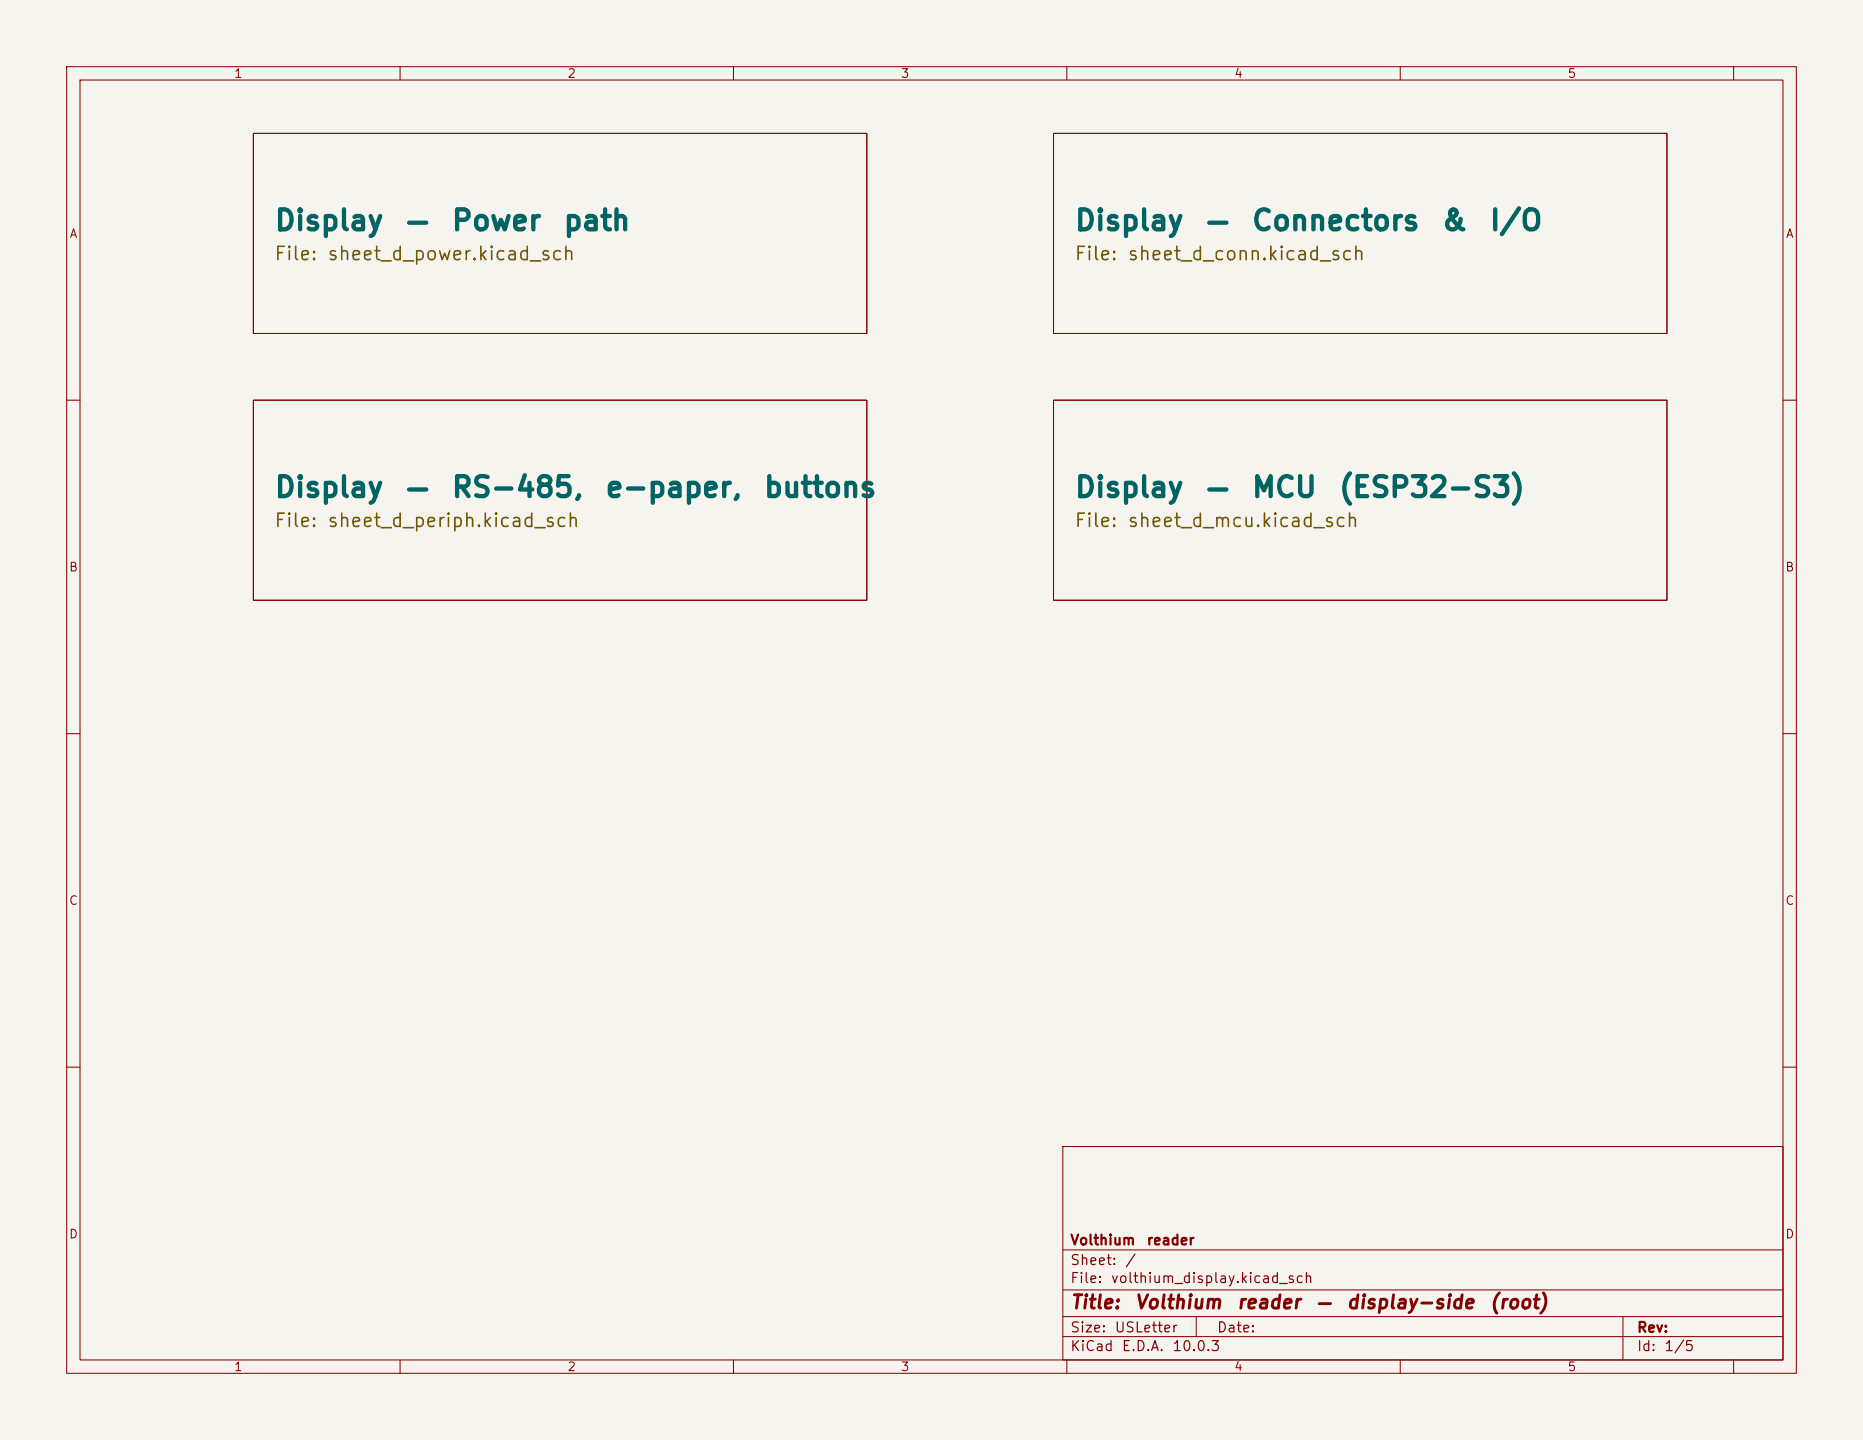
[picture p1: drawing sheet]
<svg xmlns="http://www.w3.org/2000/svg" width="279mm" height="216mm" viewBox="0 0 279 216" stroke-linecap="round" stroke-linejoin="round" font-family="sans-serif">
<defs><g id="words">
<g font-size="3" fill="#006464">
<text x="41" y="35.3">Display</text>
<text x="60.6" y="35.3">—</text>
<text x="67.5" y="35.3">Power</text>
<text x="84.3" y="35.3">path</text>
<text x="161" y="35.3">Display</text>
<text x="180.6" y="35.3">—</text>
<text x="187.5" y="35.3">Connectors</text>
<text x="216" y="35.3">&amp;</text>
<text x="223.2" y="35.3">I/O</text>
<text x="41" y="75.3">Display</text>
<text x="60.6" y="75.3">—</text>
<text x="67.5" y="75.3">RS-485,</text>
<text x="90.6" y="75.3">e-paper,</text>
<text x="114.4" y="75.3">buttons</text>
<text x="161" y="75.3">Display</text>
<text x="180.6" y="75.3">—</text>
<text x="187.5" y="75.3">MCU</text>
<text x="200.6" y="75.3">(ESP32-S3)</text>
</g>
<g font-size="2" fill="#725600">
<text x="41" y="39.5">File: sheet_d_power.kicad_sch</text>
<text x="161" y="39.5">File: sheet_d_conn.kicad_sch</text>
<text x="41" y="79.5">File: sheet_d_periph.kicad_sch</text>
<text x="161" y="79.5">File: sheet_d_mcu.kicad_sch</text>
</g>
<g font-size="2" fill="#840000">
<text x="160.4" y="196.7">Title:</text>
<text x="170.1" y="196.7">Volthium</text>
<text x="185.3" y="196.7">reader</text>
<text x="197.2" y="196.7">—</text>
<text x="201.8" y="196.7">display-side</text>
<text x="223.3" y="196.7">(root)</text>
</g>
<g font-size="1.5" fill="#840000">
<text x="160.4" y="190">Sheet:</text>
<text x="160.4" y="187">Volthium</text>
<text x="168.6" y="190">/</text>
<text x="171.9" y="187">reader</text>
<text x="160.4" y="192.7">File:</text>
<text x="166.5" y="192.7">volthium_display.kicad_sch</text>
<text x="160.4" y="202.9">KiCad</text>
<text x="160.4" y="200.1">Size:</text>
<text x="167.1" y="200.1">USLetter</text>
<text x="168.1" y="202.9">E.D.A.</text>
<text x="175.7" y="202.9">10.0.3</text>
<text x="182.4" y="200.1">Date:</text>
<text x="245.4" y="200.1">Rev:</text>
<text x="245.4" y="202.9">Id:</text>
<text x="249.5" y="202.9">1/5</text>
</g>
<g font-size="1.3" fill="#840000">
<text x="35" y="12">1</text>
<text x="85" y="12">2</text>
<text x="135" y="12">3</text>
<text x="185" y="12">4</text>
<text x="235" y="12">5</text>
<text x="10.3" y="36">A</text>
<text x="267.7" y="36">A</text>
<text x="10.3" y="86">B</text>
<text x="267.7" y="86">B</text>
<text x="10.3" y="136">C</text>
<text x="267.7" y="136">C</text>
<text x="10.3" y="186">D</text>
<text x="267.7" y="186">D</text>
<text x="35" y="205.9">1</text>
<text x="85" y="205.9">2</text>
<text x="135" y="205.9">3</text>
<text x="185" y="205.9">4</text>
<text x="235" y="205.9">5</text>
</g>
</g></defs>
<path d="M0 0h279.4v215.9h-279.4z" fill="#f5f4ef" stroke="#f5f4ef" stroke-width=".15"/>
<g fill="none" stroke="#840000" stroke-width=".15">
<path d="M10 10h259.4v195.9h-259.4zM12 12h255.4v191.9h-255.4zM38 20h92v30h-92zM60 10v2M110 10v2M158 20h92v30h-92zM160 10v2M210 10v2M260 10v2M38 60h92v30h-92zM158 60h92v30h-92zM10 60h2"/>
<path d="M267.4 60h2M10 110h2M267.4 110h2M10 160h2M159.4 171.9h108v32h-108zM267.4 160h2M159.4 197.4h108M159.4 193.4h108M159.4 187.4h108M179.4 197.4v3M243.4 197.4v6.5M60 203.9v2"/>
<path d="M110 203.9v2M159.4 200.4h108M160 203.9v2M210 203.9v2M260 203.9v2"/>
</g>
<use href="#words"/>
</svg>
